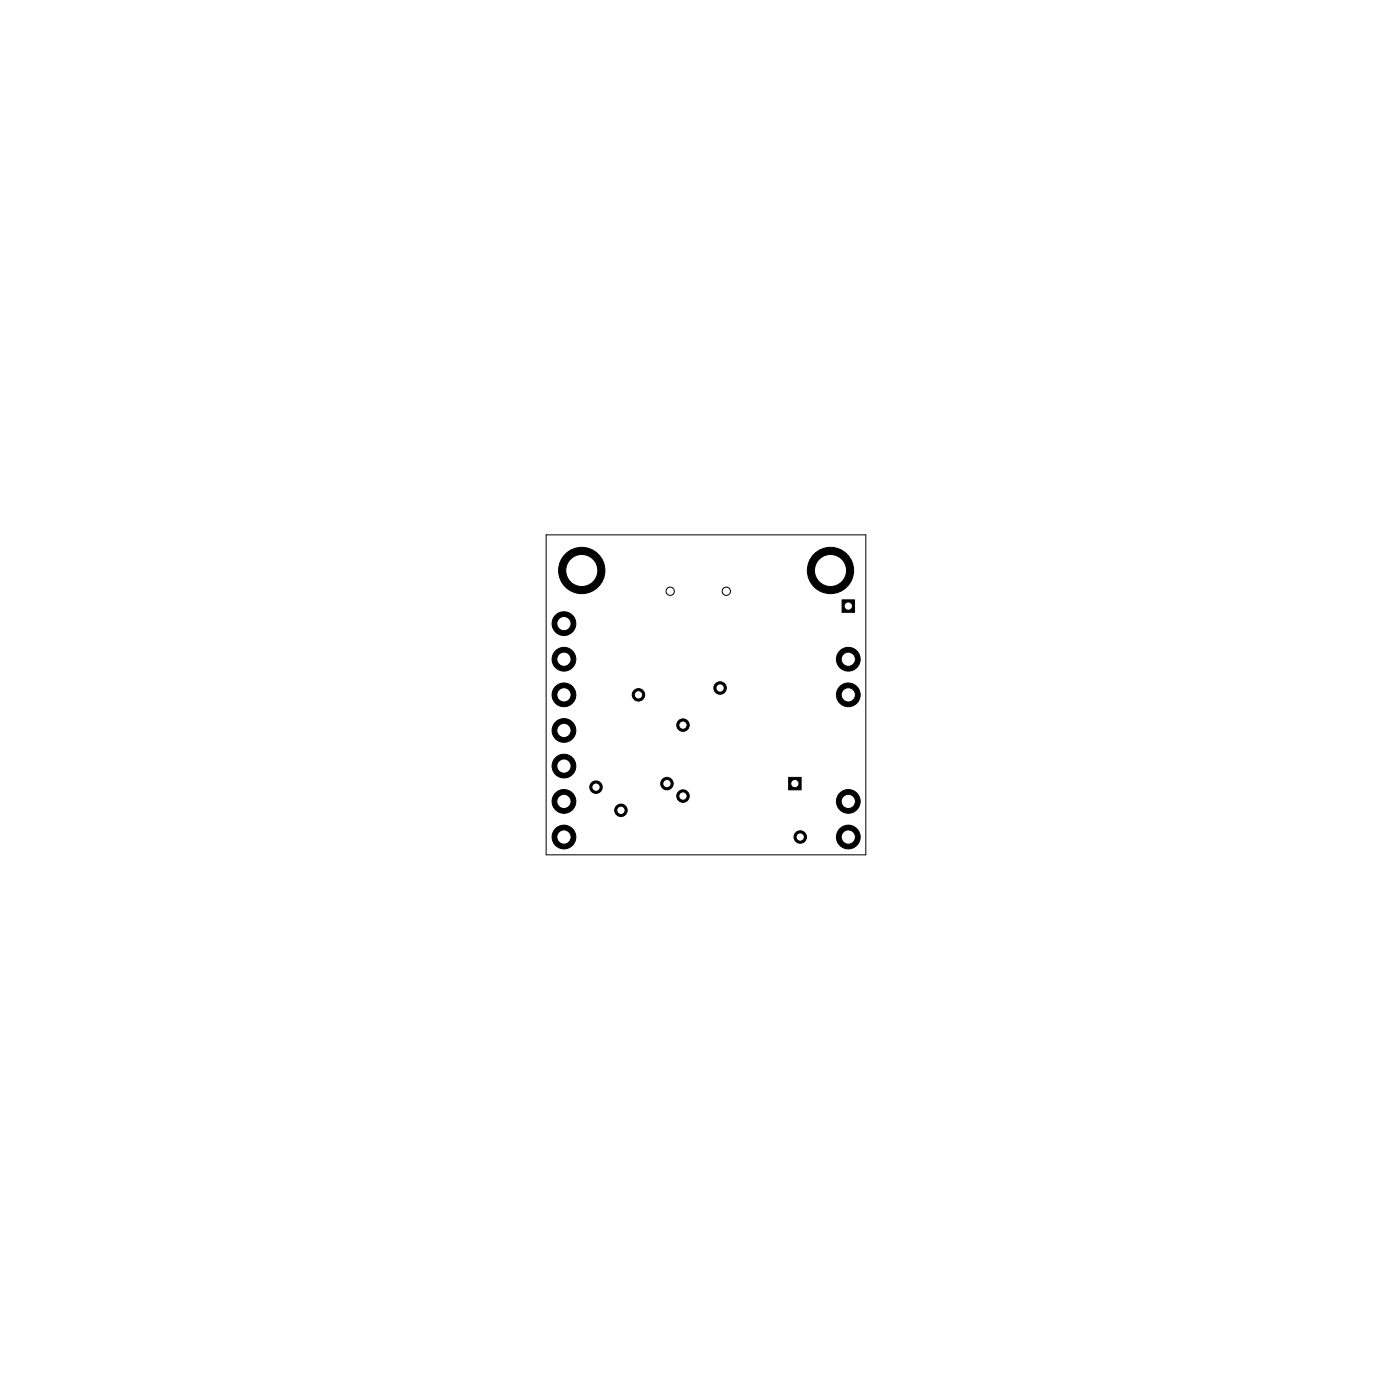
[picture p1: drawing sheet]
<svg xmlns="http://www.w3.org/2000/svg" width="100mm" height="100mm" viewBox="0 0 100 100" stroke-linecap="round" stroke-linejoin="round" font-family="sans-serif">
<circle cx="41.5" cy="40.7" r="1.65" fill="#000" stroke="#000" stroke-width=".07"/>
<circle cx="41.5" cy="40.7" r="1.14" fill="#fff" stroke="#000" stroke-width=".07"/>
<circle cx="59.2" cy="40.7" r="1.65" fill="#000" stroke="#000" stroke-width=".07"/>
<circle cx="59.2" cy="40.7" r="1.14" fill="#fff" stroke="#000" stroke-width=".07"/>
<circle cx="60.5" cy="47" r=".85" fill="#000" stroke="#000" stroke-width=".07"/>
<circle cx="60.5" cy="47" r=".51" fill="#fff" stroke="#000" stroke-width=".07"/>
<circle cx="60.5" cy="49.6" r=".85" fill="#000" stroke="#000" stroke-width=".07"/>
<circle cx="60.5" cy="49.6" r=".51" fill="#fff" stroke="#000" stroke-width=".07"/>
<circle cx="60.5" cy="57.2" r=".85" fill="#000" stroke="#000" stroke-width=".07"/>
<circle cx="60.5" cy="57.1" r=".51" fill="#fff" stroke="#000" stroke-width=".07"/>
<circle cx="60.5" cy="59.7" r=".85" fill="#000" stroke="#000" stroke-width=".07"/>
<circle cx="60.5" cy="59.7" r=".51" fill="#fff" stroke="#000" stroke-width=".07"/>
<circle cx="40.2" cy="44.5" r=".85" fill="#000" stroke="#000" stroke-width=".07"/>
<circle cx="40.2" cy="44.5" r=".51" fill="#fff" stroke="#000" stroke-width=".07"/>
<circle cx="40.2" cy="47" r=".85" fill="#000" stroke="#000" stroke-width=".07"/>
<circle cx="40.2" cy="47" r=".51" fill="#fff" stroke="#000" stroke-width=".07"/>
<circle cx="40.2" cy="49.6" r=".85" fill="#000" stroke="#000" stroke-width=".07"/>
<circle cx="40.2" cy="49.6" r=".51" fill="#fff" stroke="#000" stroke-width=".07"/>
<circle cx="40.2" cy="52.1" r=".85" fill="#000" stroke="#000" stroke-width=".07"/>
<circle cx="40.2" cy="52.1" r=".51" fill="#fff" stroke="#000" stroke-width=".07"/>
<circle cx="40.2" cy="54.6" r=".85" fill="#000" stroke="#000" stroke-width=".07"/>
<circle cx="40.2" cy="54.6" r=".51" fill="#fff" stroke="#000" stroke-width=".07"/>
<circle cx="40.2" cy="57.2" r=".85" fill="#000" stroke="#000" stroke-width=".07"/>
<circle cx="40.2" cy="57.1" r=".51" fill="#fff" stroke="#000" stroke-width=".07"/>
<circle cx="40.2" cy="59.7" r=".85" fill="#000" stroke="#000" stroke-width=".07"/>
<circle cx="40.2" cy="59.7" r=".51" fill="#fff" stroke="#000" stroke-width=".07"/>
<circle cx="42.5" cy="56.1" r=".44" fill="#000" stroke="#000" stroke-width=".07"/>
<circle cx="42.5" cy="56.1" r=".3" fill="#fff" stroke="#000" stroke-width=".07"/>
<circle cx="47.6" cy="55.9" r=".44" fill="#000" stroke="#000" stroke-width=".07"/>
<circle cx="47.6" cy="55.9" r=".3" fill="#fff" stroke="#000" stroke-width=".07"/>
<circle cx="51.4" cy="49.1" r=".44" fill="#000" stroke="#000" stroke-width=".07"/>
<circle cx="51.4" cy="49.1" r=".3" fill="#fff" stroke="#000" stroke-width=".07"/>
<circle cx="57.1" cy="59.7" r=".44" fill="#000" stroke="#000" stroke-width=".07"/>
<circle cx="57.1" cy="59.7" r=".3" fill="#fff" stroke="#000" stroke-width=".07"/>
<circle cx="48.7" cy="51.7" r=".44" fill="#000" stroke="#000" stroke-width=".07"/>
<circle cx="48.7" cy="51.7" r=".3" fill="#fff" stroke="#000" stroke-width=".07"/>
<circle cx="48.7" cy="56.8" r=".44" fill="#000" stroke="#000" stroke-width=".07"/>
<circle cx="48.7" cy="56.8" r=".3" fill="#fff" stroke="#000" stroke-width=".07"/>
<circle cx="44.3" cy="57.8" r=".44" fill="#000" stroke="#000" stroke-width=".07"/>
<circle cx="44.3" cy="57.8" r=".3" fill="#fff" stroke="#000" stroke-width=".07"/>
<path d="M56.2 55.4h.9v.9h-.9z" fill="#000" stroke="#000" stroke-width=".07"/>
<circle cx="56.7" cy="55.9" r=".3" fill="#fff" stroke="#000" stroke-width=".07"/>
<path d="M60 42.8h.9v.9h-.9z" fill="#000" stroke="#000" stroke-width=".07"/>
<circle cx="60.5" cy="43.2" r=".3" fill="#fff" stroke="#000" stroke-width=".07"/>
<circle cx="45.5" cy="49.6" r=".44" fill="#000" stroke="#000" stroke-width=".07"/>
<circle cx="45.5" cy="49.6" r=".3" fill="#fff" stroke="#000" stroke-width=".07"/>
<g fill="none" stroke="#000" stroke-width=".07">
<path d="M38.9 38.1h22.8v22.9h-22.8z"/>
<circle cx="47.8" cy="42.2" r=".3"/>
<circle cx="51.8" cy="42.2" r=".3"/>
</g>
</svg>
